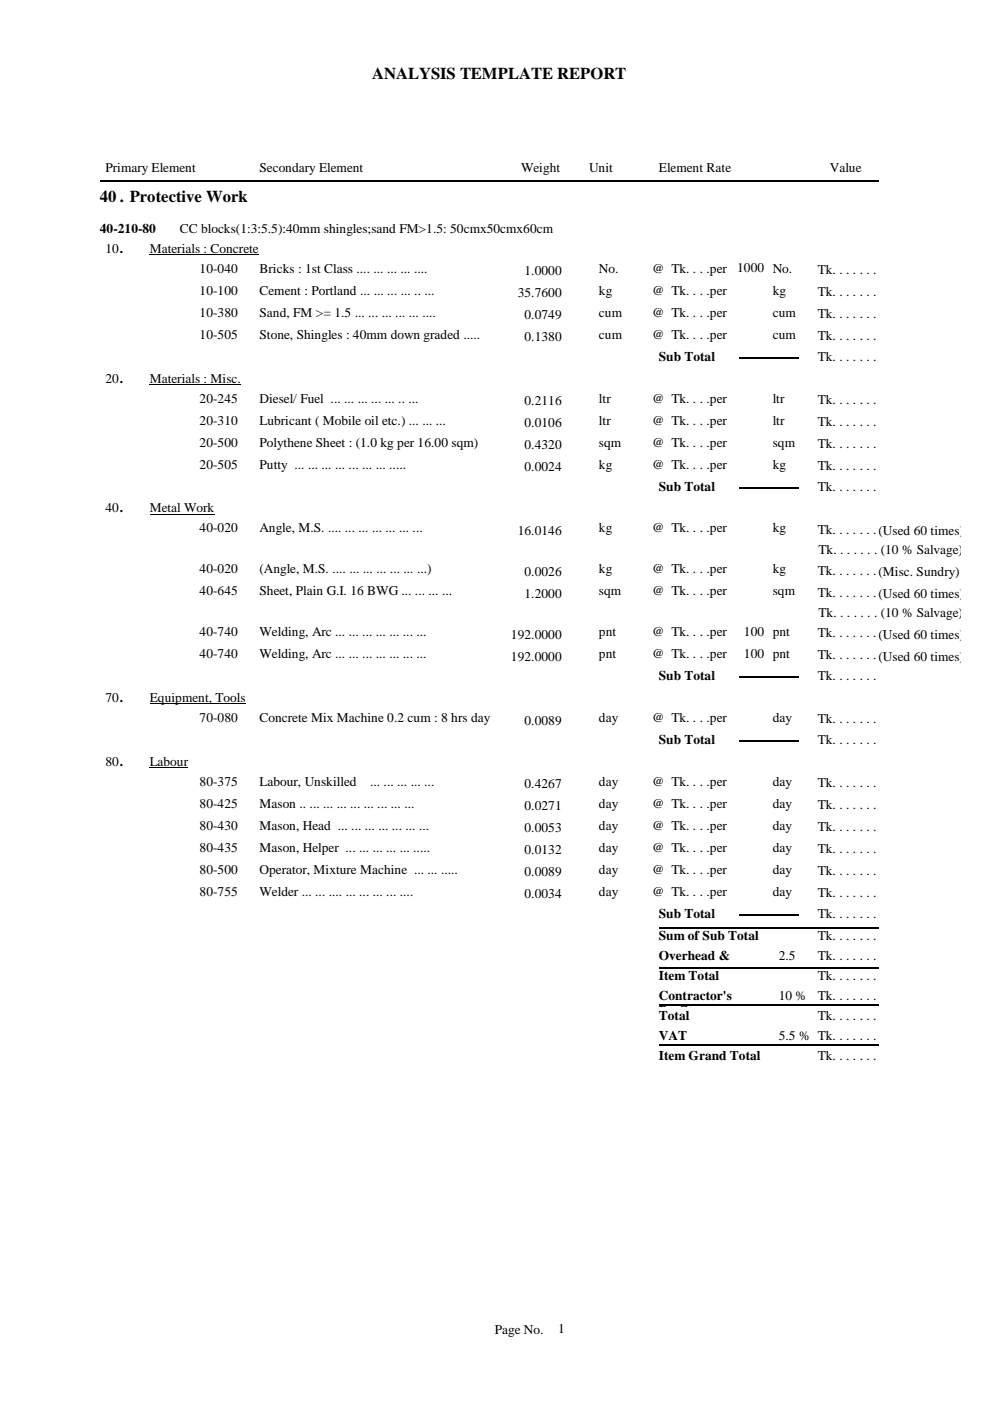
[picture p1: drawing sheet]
<svg xmlns="http://www.w3.org/2000/svg" width="210mm" height="297mm" viewBox="0 0 210 297" stroke-linecap="round" stroke-linejoin="round" font-family="sans-serif">
<defs><g id="words">
<g font-size="3.5">
<text x="78.9" y="16.7">ANALYSIS TEMPLATE REPORT</text>
<text x="21.2" y="42.8">40 . Protective Work</text>
</g>
<g font-size="2.8">
<text x="22.4" y="36.6">Primary Element</text>
<text x="55" y="36.6">Secondary Element</text>
<text x="110.5" y="36.6">Weight</text>
<text x="124.9" y="36.6">Unit</text>
<text x="139.7" y="36.6">Element Rate</text>
<text x="175.9" y="36.6">Value</text>
<text x="21.2" y="49.5">40-210-80</text>
<text x="22.4" y="53.6">10.</text>
<text x="31.7" y="53.6">Materials : Concrete</text>
<text x="38.1" y="49.5">CC blocks(1:3:5.5):40mm shingles;sand FM&gt;1.5: 50cmx50cmx60cm</text>
<text x="42.3" y="57.9">10-040</text>
<text x="55" y="57.9">Bricks : 1st Class .... ... ... ... ....</text>
<text x="111.2" y="58.4">1.0000</text>
<text x="127" y="57.9">No.</text>
<text x="138.3" y="57.9">@ Tk. . . .per</text>
<text x="156.3" y="57.7">1000 No.</text>
<text x="173.4" y="58.1">Tk. . . . . . .</text>
<text x="42.3" y="62.5">10-100</text>
<text x="55" y="62.5">Cement : Portland ... ... ... ... .. ...</text>
<text x="109.8" y="63">35.7600</text>
<text x="127" y="62.5">kg</text>
<text x="138.3" y="62.5">@ Tk. . . .per</text>
<text x="163.8" y="62.5">kg</text>
<text x="173.4" y="62.8">Tk. . . . . . .</text>
<text x="42.3" y="67.2">10-380</text>
<text x="42.3" y="71.8">10-505</text>
<text x="55" y="67.2">Sand, FM &gt;= 1.5 ... ... ... ... ... ....</text>
<text x="55" y="71.8">Stone, Shingles : 40mm down graded .....</text>
<text x="111.2" y="67.7">0.0749</text>
<text x="127" y="67.2">cum</text>
<text x="127" y="71.8">cum</text>
<text x="138.3" y="67.2">@ Tk. . . .per</text>
<text x="138.3" y="71.8">@ Tk. . . .per</text>
<text x="163.8" y="67.2">cum</text>
<text x="163.8" y="71.8">cum</text>
<text x="173.4" y="67.4">Tk. . . . . . .</text>
<text x="111.2" y="72.3">0.1380</text>
<text x="139.7" y="76.5">Sub Total</text>
<text x="173.4" y="72.1">Tk. . . . . . .</text>
<text x="173.4" y="76.5">Tk. . . . . . .</text>
<text x="22.4" y="81.1">20.</text>
<text x="31.7" y="81.1">Materials : Misc.</text>
<text x="42.3" y="85.4">20-245</text>
<text x="55" y="85.4">Diesel/ Fuel ... ... ... ... ... .. ...</text>
<text x="111.2" y="85.9">0.2116</text>
<text x="127" y="85.4">ltr</text>
<text x="138.3" y="85.4">@ Tk. . . .per</text>
<text x="163.8" y="85.4">ltr</text>
<text x="173.4" y="85.6">Tk. . . . . . .</text>
<text x="42.3" y="90">20-310</text>
<text x="42.3" y="94.7">20-500</text>
<text x="55" y="90">Lubricant ( Mobile oil etc.) ... ... ...</text>
<text x="55" y="94.7">Polythene Sheet : (1.0 kg per 16.00 sqm)</text>
<text x="111.2" y="90.5">0.0106</text>
<text x="111.2" y="95.2">0.4320</text>
<text x="127" y="90">ltr</text>
<text x="127" y="94.7">sqm</text>
<text x="138.3" y="90">@ Tk. . . .per</text>
<text x="138.3" y="94.7">@ Tk. . . .per</text>
<text x="163.8" y="90">ltr</text>
<text x="163.8" y="94.7">sqm</text>
<text x="173.4" y="90.3">Tk. . . . . . .</text>
<text x="173.4" y="94.9">Tk. . . . . . .</text>
<text x="42.3" y="99.3">20-505</text>
<text x="55" y="99.3">Putty ... ... ... ... ... ... ... .....</text>
<text x="111.2" y="99.9">0.0024</text>
<text x="127" y="99.3">kg</text>
<text x="138.3" y="99.3">@ Tk. . . .per</text>
<text x="163.8" y="99.3">kg</text>
<text x="173.4" y="99.6">Tk. . . . . . .</text>
<text x="139.7" y="104">Sub Total</text>
<text x="173.4" y="104">Tk. . . . . . .</text>
<text x="22.4" y="108.7">40.</text>
<text x="31.7" y="108.7">Metal Work</text>
<text x="42.3" y="112.9">40-020</text>
<text x="55" y="112.9">Angle, M.S. .... ... ... ... ... ... ...</text>
<text x="109.8" y="113.4">16.0146</text>
<text x="127" y="112.9">kg</text>
<text x="138.3" y="112.9">@ Tk. . . .per</text>
<text x="163.8" y="112.9">kg</text>
<text x="173.4" y="113.1">Tk. . . . . . .(Used 60 times)</text>
<text x="173.6" y="117.5">Tk. . . . . . . (10 % Salvage)</text>
<text x="42.3" y="121.6">40-020</text>
<text x="55" y="121.6">(Angle, M.S. .... ... ... ... ... ... ...)</text>
<text x="111.2" y="122.1">0.0026</text>
<text x="127" y="121.6">kg</text>
<text x="138.3" y="121.6">@ Tk. . . .per</text>
<text x="163.8" y="121.6">kg</text>
<text x="173.4" y="121.8">Tk. . . . . . .(Misc. Sundry)</text>
<text x="42.3" y="126.2">40-645</text>
<text x="55" y="126.2">Sheet, Plain G.I. 16 BWG ... ... ... ...</text>
<text x="111.2" y="126.7">1.2000</text>
<text x="127" y="126.2">sqm</text>
<text x="138.3" y="126.2">@ Tk. . . .per</text>
<text x="163.8" y="126.2">sqm</text>
<text x="173.4" y="126.5">Tk. . . . . . .(Used 60 times)</text>
<text x="173.6" y="130.9">Tk. . . . . . . (10 % Salvage)</text>
<text x="42.3" y="134.9">40-740</text>
<text x="55" y="134.9">Welding, Arc ... ... ... ... ... ... ...</text>
<text x="108.3" y="135.4">192.0000</text>
<text x="127" y="134.9">pnt</text>
<text x="138.3" y="134.9">@ Tk. . . .per</text>
<text x="157.7" y="134.8">100 pnt</text>
<text x="173.4" y="135.2">Tk. . . . . . .(Used 60 times)</text>
<text x="42.3" y="139.6">40-740</text>
<text x="55" y="139.6">Welding, Arc ... ... ... ... ... ... ...</text>
<text x="108.3" y="140.1">192.0000</text>
<text x="127" y="139.6">pnt</text>
<text x="138.3" y="139.6">@ Tk. . . .per</text>
<text x="157.7" y="139.4">100 pnt</text>
<text x="173.4" y="139.8">Tk. . . . . . .(Used 60 times)</text>
<text x="22.4" y="148.9">70.</text>
<text x="31.7" y="148.9">Equipment, Tools</text>
<text x="139.7" y="144.2">Sub Total</text>
<text x="173.4" y="144.2">Tk. . . . . . .</text>
<text x="42.3" y="153.1">70-080</text>
<text x="55" y="153.1">Concrete Mix Machine 0.2 cum : 8 hrs day</text>
<text x="111.2" y="153.6">0.0089</text>
<text x="127" y="153.1">day</text>
<text x="138.3" y="153.1">@ Tk. . . .per</text>
<text x="163.8" y="153.1">day</text>
<text x="173.4" y="153.4">Tk. . . . . . .</text>
<text x="139.7" y="157.8">Sub Total</text>
<text x="173.4" y="157.8">Tk. . . . . . .</text>
<text x="22.4" y="162.4">80.</text>
<text x="31.7" y="162.4">Labour</text>
<text x="42.3" y="166.7">80-375</text>
<text x="55" y="166.7">Labour, Unskilled</text>
<text x="78.5" y="166.7">... ... ... ... ...</text>
<text x="111.2" y="167.2">0.4267</text>
<text x="127" y="166.7">day</text>
<text x="138.3" y="166.7">@ Tk. . . .per</text>
<text x="163.8" y="166.7">day</text>
<text x="173.4" y="166.9">Tk. . . . . . .</text>
<text x="42.3" y="171.3">80-425</text>
<text x="55" y="171.3">Mason .. ... ... ... ... ... ... ... ...</text>
<text x="111.2" y="171.8">0.0271</text>
<text x="127" y="171.3">day</text>
<text x="138.3" y="171.3">@ Tk. . . .per</text>
<text x="163.8" y="171.3">day</text>
<text x="173.4" y="171.6">Tk. . . . . . .</text>
<text x="42.3" y="176">80-430</text>
<text x="55" y="176">Mason, Head ... ... ... ... ... ... ...</text>
<text x="111.2" y="176.5">0.0053</text>
<text x="127" y="176">day</text>
<text x="138.3" y="176">@ Tk. . . .per</text>
<text x="163.8" y="176">day</text>
<text x="173.4" y="176.2">Tk. . . . . . .</text>
<text x="42.3" y="180.6">80-435</text>
<text x="42.3" y="185.3">80-500</text>
<text x="55" y="180.6">Mason, Helper ... ... ... ... ... .....</text>
<text x="55" y="185.3">Operator, Mixture Machine ... ... .....</text>
<text x="111.2" y="181.1">0.0132</text>
<text x="111.2" y="185.8">0.0089</text>
<text x="127" y="180.6">day</text>
<text x="127" y="185.3">day</text>
<text x="138.3" y="180.6">@ Tk. . . .per</text>
<text x="138.3" y="185.3">@ Tk. . . .per</text>
<text x="163.8" y="180.6">day</text>
<text x="163.8" y="185.3">day</text>
<text x="173.4" y="180.9">Tk. . . . . . .</text>
<text x="173.4" y="185.5">Tk. . . . . . .</text>
<text x="42.3" y="189.9">80-755</text>
<text x="55" y="189.9">Welder ... ... .... ... ... ... ... ....</text>
<text x="111.2" y="190.4">0.0034</text>
<text x="127" y="189.9">day</text>
<text x="138.3" y="189.9">@ Tk. . . .per</text>
<text x="163.8" y="189.9">day</text>
<text x="173.4" y="190.2">Tk. . . . . . .</text>
<text x="139.7" y="194.6">Sub Total</text>
<text x="173.4" y="194.6">Tk. . . . . . .</text>
<text x="139.7" y="199.2">Sum of Sub Total</text>
<text x="139.7" y="203.5">Overhead &amp;</text>
<text x="165.1" y="203.5">2.5</text>
<text x="173.4" y="203.5">Tk. . . . . . .</text>
<text x="173.4" y="199.2">Tk. . . . . . .</text>
<text x="139.7" y="206.8">Estt.</text>
<text x="139.7" y="207.7">Item Total</text>
<text x="165.1" y="206.8">%</text>
<text x="173.4" y="207.7">Tk. . . . . . .</text>
<text x="139.7" y="211.9">Contractor's</text>
<text x="139.7" y="215.3">Profit</text>
<text x="165.1" y="211.9">10 %</text>
<text x="173.4" y="211.9">Tk. . . . . . .</text>
<text x="139.7" y="216.2">Total</text>
<text x="139.7" y="220.4">VAT</text>
<text x="165.1" y="220.4">5.5 % Tk. . . . . . .</text>
<text x="173.4" y="216.2">Tk. . . . . . .</text>
<text x="139.7" y="224.6">Item Grand Total</text>
<text x="173.4" y="224.6">Tk. . . . . . .</text>
<text x="104.9" y="282.7">Page No.</text>
<text x="118.3" y="282.6">1</text>
</g>
</g></defs>
<path d="M21.2 38.3h165.1M156.6 75.8h12.7M156.6 103.4h12.7M156.6 157.1h12.7M156.6 143.6h12.7M139.7 196.8h46.6M156.6 194h12.7M139.7 213.2h46.6M139.7 205.2h46.6M139.7 221.6h46.6" fill="none" stroke="#000" stroke-width=".34"/>
<path d="M31.7 54h23.2M31.7 81.5h19.4M31.7 109h13.8M31.7 149.2h20.4M31.7 162.8h8.2" fill="none" stroke="#000" stroke-width=".21"/>
<use href="#words"/>
</svg>
